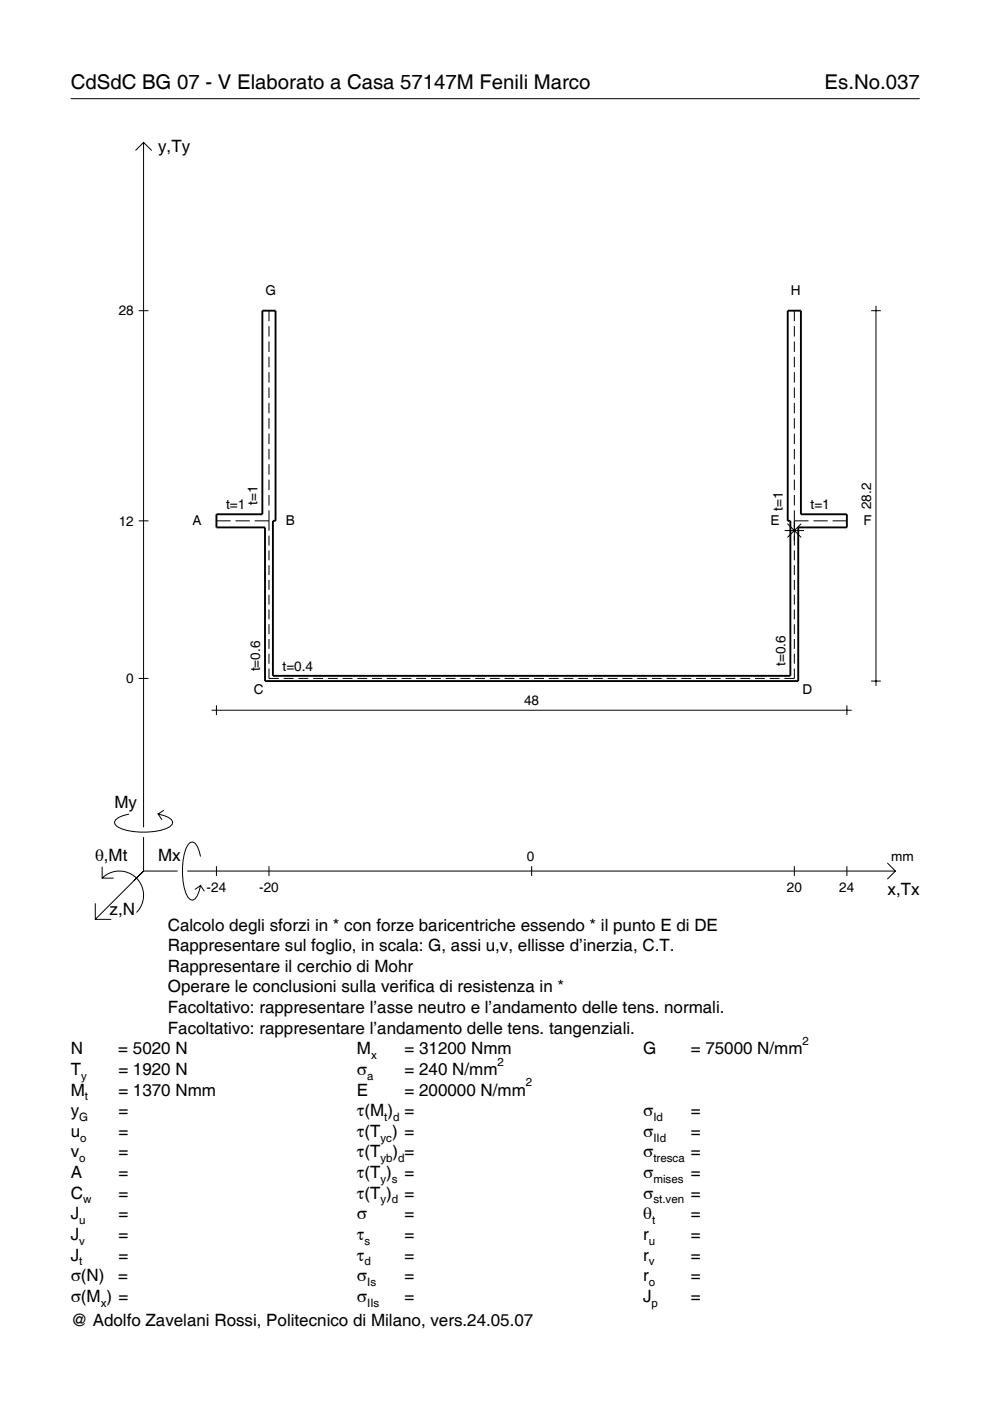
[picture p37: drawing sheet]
<svg xmlns="http://www.w3.org/2000/svg" width="210mm" height="297mm" viewBox="0 0 210 297" stroke-linecap="round" stroke-linejoin="round" font-family="sans-serif">
<defs><g id="words">
<g font-size="4.3">
<text x="15" y="18.9">CdSdC BG 07 - V Elaborato a Casa 57147M Fenili Marco</text>
<text x="174.8" y="18.9">Es.No.037</text>
</g>
<g font-size="3.6">
<text x="33.5" y="32.3">y,Ty</text>
<text x="24.3" y="171.3">My</text>
<text x="20.1" y="182.6">θ,Mt</text>
<text x="33.5" y="182.6">Mx</text>
<text x="188.2" y="189.8">x,Tx</text>
<text x="23.2" y="193.9">z,N</text>
<text x="35.6" y="197.3">Calcolo degli sforzi in * con forze baricentriche essendo * il punto E di DE</text>
<text x="35.6" y="201.7">Rappresentare sul foglio, in scala: G, assi u,v, ellisse d’inerzia, C.T.</text>
<text x="35.6" y="206">Rappresentare il cerchio di Mohr</text>
<text x="35.6" y="210.4">Operare le conclusioni sulla verifica di resistenza in *</text>
<text x="35.6" y="214.8">Facoltativo: rappresentare l’asse neutro e l’andamento delle tens. normali.</text>
<text x="35.6" y="219.2">Facoltativo: rappresentare l’andamento delle tens. tangenziali.</text>
<text x="15" y="223.5">N</text>
<text x="15" y="227.9">T</text>
<text x="25.1" y="223.5">= 5020 N</text>
<text x="25.1" y="227.9">= 1920 N</text>
<text x="75.7" y="227.9">σ</text>
<text x="75.7" y="223.5">M</text>
<text x="85.8" y="223.5">= 31200 Nmm</text>
<text x="85.8" y="227.9">= 240 N/mm</text>
<text x="136.4" y="223.5">G</text>
<text x="146.5" y="223.5">= 75000 N/mm</text>
<text x="15" y="232.3">M</text>
<text x="25.1" y="232.3">= 1370 Nmm</text>
<text x="75.7" y="232.3">E</text>
<text x="85.8" y="232.3">= 200000 N/mm</text>
<text x="15" y="236.7">y</text>
<text x="25.1" y="236.7">=</text>
<text x="75.7" y="236.7">τ(M ) =</text>
<text x="136.4" y="236.7">σ</text>
<text x="146.5" y="236.7">=</text>
<text x="15" y="241">u</text>
<text x="15" y="245.4">v</text>
<text x="25.1" y="241">=</text>
<text x="25.1" y="245.4">=</text>
<text x="75.7" y="241">τ(T ) =</text>
<text x="75.7" y="245.4">τ(T</text>
<text x="83.3" y="245.4">) =</text>
<text x="136.4" y="241">σ</text>
<text x="136.4" y="245.4">σ</text>
<text x="146.5" y="241">=</text>
<text x="146.5" y="245.4">=</text>
<text x="15" y="249.8">A</text>
<text x="25.1" y="249.8">=</text>
<text x="75.7" y="249.8">τ(T )</text>
<text x="85.8" y="249.8">=</text>
<text x="136.4" y="249.8">σ</text>
<text x="146.5" y="249.8">=</text>
<text x="15" y="254.2">C</text>
<text x="25.1" y="254.2">=</text>
<text x="75.7" y="254.2">τ(T )</text>
<text x="85.8" y="254.2">=</text>
<text x="136.4" y="254.2">σ</text>
<text x="146.5" y="254.2">=</text>
<text x="15" y="258.5">J</text>
<text x="15" y="262.9">J</text>
<text x="25.1" y="258.5">=</text>
<text x="25.1" y="262.9">=</text>
<text x="75.7" y="258.5">σ</text>
<text x="75.7" y="262.9">τ</text>
<text x="85.8" y="258.5">=</text>
<text x="85.8" y="262.9">=</text>
<text x="136.4" y="258.5">θ</text>
<text x="136.4" y="262.9">r</text>
<text x="146.5" y="258.5">=</text>
<text x="146.5" y="262.9">=</text>
<text x="15" y="267.3">J</text>
<text x="25.1" y="267.3">=</text>
<text x="75.7" y="267.3">τ</text>
<text x="85.8" y="267.3">=</text>
<text x="136.4" y="267.3">r</text>
<text x="146.5" y="267.3">=</text>
<text x="15" y="271.7">σ(N)</text>
<text x="25.1" y="271.7">=</text>
<text x="75.7" y="271.7">σ</text>
<text x="85.8" y="271.7">=</text>
<text x="136.4" y="271.7">r</text>
<text x="146.5" y="271.7">=</text>
<text x="15" y="281.2">@ Adolfo Zavelani Rossi, Politecnico di Milano, vers.24.05.07</text>
<text x="15" y="276">σ(M ) =</text>
<text x="75.7" y="276">σ</text>
<text x="85.8" y="276">=</text>
<text x="136.4" y="276">J</text>
<text x="146.5" y="276">=</text>
</g>
<g font-size="2.9">
<text x="56.3" y="62.5">G</text>
<text x="167.7" y="62.5">H</text>
<text x="25.2" y="66.9">28</text>
<text x="54.6" y="107" transform="rotate(-90 54.6 107)">t=1</text>
<text x="184.7" y="107.9" transform="rotate(-90 184.7 107.9)">28.2</text>
<text x="25.2" y="111.4">12</text>
<text x="40.8" y="111.3">A</text>
<text x="47.9" y="108">t=1</text>
<text x="60.6" y="111.3">B</text>
<text x="163.4" y="111.3">E</text>
<text x="166" y="108.4" transform="rotate(-90 166 108.4)">t=1</text>
<text x="171.9" y="108">t=1</text>
<text x="183.1" y="111.3">F</text>
<text x="55.2" y="142.3" transform="rotate(-90 55.2 142.3)">t=0.6</text>
<text x="59.9" y="142.3">t=0.4</text>
<text x="166.5" y="141.2" transform="rotate(-90 166.5 141.2)">t=0.6</text>
<text x="26.8" y="144.8">0</text>
<text x="53.8" y="147.2">C</text>
<text x="111.1" y="149.6">48</text>
<text x="170.1" y="147.2">D</text>
<text x="111.7" y="182.6">0</text>
<text x="189" y="182.6">mm</text>
<text x="43.8" y="189.1">-24</text>
<text x="54.9" y="189.1">-20</text>
<text x="166.8" y="189.1">20</text>
<text x="178" y="189.1">24</text>
</g>
<g font-size="2.4">
<text x="170.2" y="221.5">2</text>
<text x="78.7" y="224.5">x</text>
<text x="105.5" y="225.9">2</text>
<text x="17.2" y="228.9">y</text>
<text x="18" y="233.3">t</text>
<text x="77.9" y="228.9">a</text>
<text x="111.5" y="230.3">2</text>
<text x="16.8" y="237.7">G</text>
<text x="81.5" y="237.7">t d</text>
<text x="138.5" y="237.7">Id</text>
<text x="17" y="242">o</text>
<text x="80.7" y="242">yc</text>
<text x="138.5" y="242">IId</text>
<text x="16.8" y="246.4">o</text>
<text x="80.7" y="246.4">yb d</text>
<text x="80.7" y="250.8">y s</text>
<text x="138.5" y="246.4">tresca</text>
<text x="138.5" y="250.8">mises</text>
<text x="17.6" y="255.2">w</text>
<text x="80.7" y="255.2">y d</text>
<text x="138.5" y="255.2">st.ven</text>
<text x="16.8" y="259.5">u</text>
<text x="16.8" y="263.9">v</text>
<text x="77.3" y="263.9">s</text>
<text x="137.6" y="263.9">u</text>
<text x="138.2" y="259.5">t</text>
<text x="16.8" y="268.3">t</text>
<text x="77.3" y="268.3">d</text>
<text x="137.6" y="268.3">v</text>
<text x="77.9" y="272.7">Is</text>
<text x="137.6" y="272.7">o</text>
<text x="21.4" y="277">x</text>
<text x="77.9" y="277">IIs</text>
<text x="138.2" y="277">p</text>
</g>
</g></defs>
<g fill="none" stroke="#000" stroke-width=".21">
<path d="M15 20.9h180M28.7 31.9l1.7-1.7 1.8 1.7M30.4 30.2v145.2M29.4 65.9h2.1M57 65.9v2.2M57 69.1v2.3M57 72.4v2.2M57 75.6v2.3M57 78.9v2.2M168.4 65.9v2.2M168.4 69.1v2.3M168.4 72.4v2.2"/>
<path d="M168.4 75.6v2.3M168.4 78.9v2.2M184.7 65.9h2.1M185.7 64.8v80.6M57 82.2v2.2M57 85.4v2.2M57 88.7v2.2M57 91.9v2.3M57 95.2v2.2M57 98.4v2.3M168.4 82.2v2.2M168.4 85.4v2.2"/>
<path d="M168.4 88.7v2.2M168.4 91.9v2.3M168.4 95.2v2.2M168.4 98.4v2.3M29.4 110.4h2.1M45.9 110.4h3M49.9 110.4h3.1M54 110.4h3M57 101.7v2.2M57 104.9v2.3M57 108.2v4.3M57 113.6v2.1"/>
<path d="M57 116.7v2.1M57 119.8v2.1M166.4 112.5h4.1M167 111l2.9 2.9M168.4 110.4h3M168.4 101.7v2.2M168.4 104.9v2.3M168.4 108.2v7.5M168.4 116.7v2.1M168.4 119.8v2.1M169.9 111l-2.9 2.9M172.5 110.4h3"/>
<path d="M176.5 110.4h3.1M57 123v2.1M57 126.1v2.1M57 129.2v2.1M57 132.4v2.1M57 135.5v2.1M57 138.6v2.1M168.4 123v2.1M168.4 126.1v2.1M168.4 129.2v2.1M168.4 132.4v2.1M168.4 135.5v2.1"/>
<path d="M168.4 138.6v2.1M29.4 143.8h2.1M44.9 150.6h135.7M45.9 149.6v2M57 141.7v2.1h2.1M60.1 143.8h2.1M63.3 143.8h2.1M66.4 143.8h2.1M69.5 143.8h2.1M72.6 143.8h2.1M75.8 143.8h2.1M78.9 143.8h2.1"/>
<path d="M82 143.8h2.1M85.1 143.8h2.1M88.2 143.8h2.1M91.4 143.8h2.1M94.5 143.8h2.1M97.6 143.8h2.1M100.7 143.8h2.1M103.9 143.8h2.1M107 143.8h2.1M110.1 143.8h2.1M113.2 143.8h2.1M116.4 143.8h2"/>
<path d="M119.5 143.8h2.1M122.6 143.8h2.1M125.7 143.8h2.1M128.8 143.8h2.1M132 143.8h2.1M135.1 143.8h2.1M138.2 143.8h2.1M141.3 143.8h2.1M144.5 143.8h2.1M147.6 143.8h2.1M150.7 143.8h2.1M153.8 143.8h2.1"/>
<path d="M157 143.8h2M160.1 143.8h2.1M163.2 143.8h2.1M168.4 141.7v2.1h-2.1M179.6 149.6v2M184.7 144.4h2.1M27.3 172.6a3.6 3.6 0 0 0-3 1.7l.1 .5a5.7 5.7 0 0 0 3.8 1.5 13.3 13.3 0 0 0 7.8-1l.5-.5 .1-.5a3.6 3.6 0 0 0-3.1-1.7l.8 1.2M30.4 177.5v7.2M34.7 171.8l-1.2 .8M20.2 191.5v3.4h3.4M21.7 186.2a5.1 5.1 0 0 1 7.2 0 5.1 5.1 0 0 1 0 7.3M21.7 183.8v2.4h2.4"/>
<path d="M30.4 184.7l-10.2 10.2M30.4 184.7l-2 2M30.4 184.7h7.2M39.7 184.7h150.1M42.5 181.6a3.6 3.6 0 0 0-1.7-3.1l-.5 .1a5.7 5.7 0 0 0-1.5 3.8 13.3 13.3 0 0 0 1 7.8l.5 .5 .5 .2a3.6 3.6 0 0 0 1.7-3.1l-1.2 .8M42.5 187.8l.8 1.2M45.9 183.7v2M57 183.7v2M112.7 183.7v2M168.4 183.7v2M179.6 183.7v2M188.1 183l1.7 1.7-1.7 1.7"/>
</g>
<path d="M55.6 65.9h2.8v44.5h-.5v32.9h109.7v-32.9h-.6v-44.5h2.8v43.1h9.8v2.8h-10.4v32.6h-113v-32.6h-10.3v-2.8h9.7z" fill="none" stroke="#000" stroke-width=".4"/>
<use href="#words"/>
</svg>
